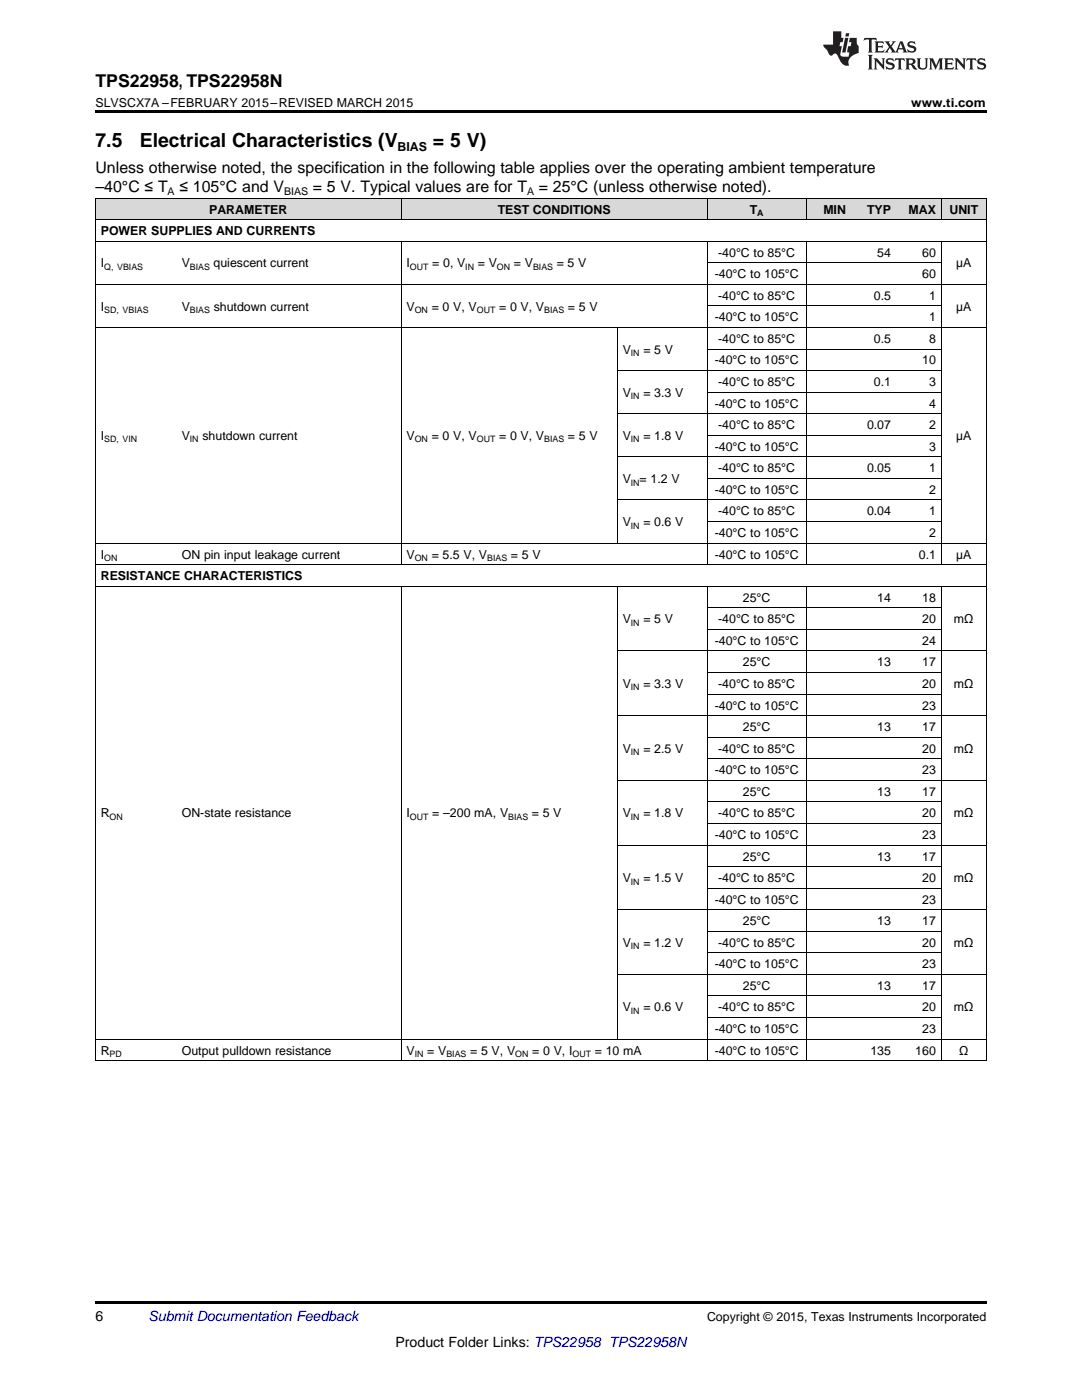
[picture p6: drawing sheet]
<svg xmlns="http://www.w3.org/2000/svg" width="216mm" height="279mm" viewBox="0 0 216 279" stroke-linecap="round" stroke-linejoin="round" font-family="sans-serif">
<defs><g id="words">
<g font-size="3.9">
<text x="19" y="29.3">7.5</text>
<text x="27.9" y="29.3">Electrical Characteristics (V</text>
<text x="86.4" y="29.3">= 5 V)</text>
</g>
<text font-size="3.5" x="19" y="17.3">TPS22958, TPS22958N</text>
<g font-size="3.2">
<text x="19" y="34.4">Unless otherwise noted, the specification in the following table applies over the operating ambient temperature</text>
<text x="19" y="38.3">–40°C ≤ T</text>
<text x="35.8" y="38.3">≤ 105°C and V</text>
<text x="62.4" y="38.3">= 5 V. Typical values are for T</text>
<text x="107.5" y="38.3">= 25°C (unless otherwise noted).</text>
</g>
<g font-size="2.8">
<text x="19" y="263.6">6</text>
<text x="78.9" y="268.9">Product Folder Links: TPS22958 TPS22958N</text>
</g>
<text font-size="2.8" fill="#0000c8" x="29.6" y="263.6">Submit Documentation Feedback</text>
<g font-size="2.5">
<text x="19" y="21.4">SLVSCX7A –FEBRUARY 2015–REVISED MARCH 2015</text>
<text x="181.8" y="21.4">www.ti.com</text>
<text x="79.3" y="30.1">BIAS</text>
<text x="20.1" y="46.9">POWER SUPPLIES AND CURRENTS</text>
<text x="41.7" y="42.6">PARAMETER</text>
<text x="99.3" y="42.6">TEST CONDITIONS</text>
<text x="149.6" y="42.6">T</text>
<text x="164.3" y="42.6">MIN</text>
<text x="173" y="42.6">TYP</text>
<text x="181.3" y="42.6">MAX</text>
<text x="189.4" y="42.6">UNIT</text>
<text x="20.1" y="53.4">I</text>
<text x="36.3" y="53.4">V</text>
<text x="42.6" y="53.4">quiescent current</text>
<text x="81.1" y="53.4">I</text>
<text x="86.3" y="53.4">= 0, V</text>
<text x="95.4" y="53.4">= V</text>
<text x="102.6" y="53.4">= V</text>
<text x="111.1" y="53.4">= 5 V</text>
<text x="143.3" y="51.2">-40°C to 85°C</text>
<text x="175" y="51.2">54</text>
<text x="184" y="51.2">60</text>
<text x="190.8" y="53.4">µA</text>
<text x="142.6" y="55.5">-40°C to 105°C</text>
<text x="143.3" y="59.8">-40°C to 85°C</text>
<text x="174.4" y="59.8">0.5</text>
<text x="184" y="55.5">60</text>
<text x="185.4" y="59.8">1</text>
<text x="20.1" y="62">I</text>
<text x="36.3" y="62">V</text>
<text x="42.6" y="62">shutdown current</text>
<text x="81.1" y="62">V</text>
<text x="86.1" y="62">= 0 V, V</text>
<text x="99.6" y="62">= 0 V, V</text>
<text x="113.3" y="62">= 5 V</text>
<text x="142.6" y="64.1">-40°C to 105°C</text>
<text x="185.4" y="64.1">1</text>
<text x="190.8" y="62">µA</text>
<text x="124.2" y="70.6">V</text>
<text x="128.4" y="70.6">= 5 V</text>
<text x="143.3" y="68.4">-40°C to 85°C</text>
<text x="174.4" y="68.4">0.5</text>
<text x="185.4" y="68.4">8</text>
<text x="142.6" y="72.7">-40°C to 105°C</text>
<text x="143.3" y="77">-40°C to 85°C</text>
<text x="174.4" y="77">0.1</text>
<text x="184" y="72.7">10</text>
<text x="185.4" y="77">3</text>
<text x="124.2" y="79.2">V</text>
<text x="128.4" y="79.2">= 3.3 V</text>
<text x="142.6" y="81.4">-40°C to 105°C</text>
<text x="185.4" y="81.4">4</text>
<text x="20.1" y="87.8">I</text>
<text x="36.3" y="87.8">V</text>
<text x="40.4" y="87.8">shutdown current</text>
<text x="81.1" y="87.8">V</text>
<text x="86.1" y="87.8">= 0 V, V</text>
<text x="99.6" y="87.8">= 0 V, V</text>
<text x="113.3" y="87.8">= 5 V</text>
<text x="124.2" y="87.8">V</text>
<text x="128.4" y="87.8">= 1.8 V</text>
<text x="142.6" y="90">-40°C to 105°C</text>
<text x="143.3" y="85.7">-40°C to 85°C</text>
<text x="173" y="85.7">0.07</text>
<text x="185.4" y="85.7">2</text>
<text x="185.4" y="90">3</text>
<text x="190.8" y="87.8">µA</text>
<text x="143.3" y="94.3">-40°C to 85°C</text>
<text x="173" y="94.3">0.05</text>
<text x="185.4" y="94.3">1</text>
<text x="124.2" y="96.4">V</text>
<text x="127.6" y="96.4">= 1.2 V</text>
<text x="142.6" y="98.6">-40°C to 105°C</text>
<text x="185.4" y="98.6">2</text>
<text x="124.2" y="105">V</text>
<text x="128.4" y="105">= 0.6 V</text>
<text x="142.6" y="107.2">-40°C to 105°C</text>
<text x="143.3" y="102.9">-40°C to 85°C</text>
<text x="173" y="102.9">0.04</text>
<text x="185.4" y="102.9">1</text>
<text x="185.4" y="107.2">2</text>
<text x="20.1" y="111.5">I</text>
<text x="36.3" y="111.5">ON pin input leakage current</text>
<text x="81.1" y="111.5">V</text>
<text x="86.1" y="111.5">= 5.5 V, V</text>
<text x="101.9" y="111.5">= 5 V</text>
<text x="142.6" y="111.5">-40°C to 105°C</text>
<text x="183.3" y="111.5">0.1</text>
<text x="190.8" y="111.5">µA</text>
<text x="20.1" y="115.8">RESISTANCE CHARACTERISTICS</text>
<text x="124.2" y="124.4">V</text>
<text x="128.4" y="124.4">= 5 V</text>
<text x="143.3" y="124.4">-40°C to 85°C</text>
<text x="148.2" y="120.1">25°C</text>
<text x="175" y="120.1">14</text>
<text x="184" y="120.1">18</text>
<text x="184" y="124.4">20</text>
<text x="190.4" y="124.4">mΩ</text>
<text x="142.6" y="128.7">-40°C to 105°C</text>
<text x="184" y="128.7">24</text>
<text x="124.2" y="137.3">V</text>
<text x="128.4" y="137.3">= 3.3 V</text>
<text x="143.3" y="137.3">-40°C to 85°C</text>
<text x="148.2" y="133">25°C</text>
<text x="175" y="133">13</text>
<text x="184" y="133">17</text>
<text x="184" y="137.3">20</text>
<text x="190.4" y="137.3">mΩ</text>
<text x="142.6" y="141.6">-40°C to 105°C</text>
<text x="184" y="141.6">23</text>
<text x="148.2" y="145.9">25°C</text>
<text x="175" y="145.9">13</text>
<text x="184" y="145.9">17</text>
<text x="124.2" y="150.2">V</text>
<text x="128.4" y="150.2">= 2.5 V</text>
<text x="142.6" y="154.5">-40°C to 105°C</text>
<text x="143.3" y="150.2">-40°C to 85°C</text>
<text x="184" y="150.2">20</text>
<text x="184" y="154.5">23</text>
<text x="190.4" y="150.2">mΩ</text>
<text x="148.2" y="158.8">25°C</text>
<text x="175" y="158.8">13</text>
<text x="184" y="158.8">17</text>
<text x="20.1" y="163.1">R</text>
<text x="36.3" y="163.1">ON-state resistance</text>
<text x="81.1" y="163.1">I</text>
<text x="86.3" y="163.1">= –200 mA, V</text>
<text x="106.1" y="163.1">= 5 V</text>
<text x="124.2" y="163.1">V</text>
<text x="128.4" y="163.1">= 1.8 V</text>
<text x="142.6" y="167.4">-40°C to 105°C</text>
<text x="143.3" y="163.1">-40°C to 85°C</text>
<text x="184" y="163.1">20</text>
<text x="184" y="167.4">23</text>
<text x="190.4" y="163.1">mΩ</text>
<text x="148.2" y="171.7">25°C</text>
<text x="175" y="171.7">13</text>
<text x="184" y="171.7">17</text>
<text x="124.2" y="176">V</text>
<text x="128.4" y="176">= 1.5 V</text>
<text x="143.3" y="176">-40°C to 85°C</text>
<text x="184" y="176">20</text>
<text x="190.4" y="176">mΩ</text>
<text x="142.6" y="180.3">-40°C to 105°C</text>
<text x="148.2" y="184.6">25°C</text>
<text x="175" y="184.6">13</text>
<text x="184" y="180.3">23</text>
<text x="184" y="184.6">17</text>
<text x="124.2" y="188.9">V</text>
<text x="128.4" y="188.9">= 1.2 V</text>
<text x="143.3" y="188.9">-40°C to 85°C</text>
<text x="184" y="188.9">20</text>
<text x="190.4" y="188.9">mΩ</text>
<text x="142.6" y="193.3">-40°C to 105°C</text>
<text x="148.2" y="197.6">25°C</text>
<text x="175" y="197.6">13</text>
<text x="184" y="193.3">23</text>
<text x="184" y="197.6">17</text>
<text x="124.2" y="201.9">V</text>
<text x="128.4" y="201.9">= 0.6 V</text>
<text x="143.3" y="201.9">-40°C to 85°C</text>
<text x="184" y="201.9">20</text>
<text x="190.4" y="201.9">mΩ</text>
<text x="142.6" y="206.2">-40°C to 105°C</text>
<text x="184" y="206.2">23</text>
<text x="20.1" y="210.5">R</text>
<text x="36.3" y="210.5">Output pulldown resistance</text>
<text x="81.1" y="210.5">V</text>
<text x="85.3" y="210.5">= V</text>
<text x="93.8" y="210.5">= 5 V, V</text>
<text x="106.2" y="210.5">= 0 V, I</text>
<text x="118.7" y="210.5">= 10 mA</text>
<text x="142.6" y="210.5">-40°C to 105°C</text>
<text x="173.7" y="210.5">135</text>
<text x="182.6" y="210.5">160</text>
<text x="191.4" y="210.5">Ω</text>
<text x="141.1" y="263.6">Copyright © 2015, Texas Instruments Incorporated</text>
</g>
<g font-size="2.1">
<text x="33.4" y="38.9">A</text>
<text x="56.7" y="38.9">BIAS</text>
<text x="105.2" y="38.9">A</text>
</g>
<g font-size="1.8">
<text x="151.1" y="43.1">A</text>
<text x="20.8" y="53.9">Q, VBIAS</text>
<text x="37.9" y="53.9">BIAS</text>
<text x="81.8" y="53.9">OUT</text>
<text x="92.9" y="53.9">IN</text>
<text x="99.2" y="53.9">ON</text>
<text x="106.4" y="53.9">BIAS</text>
<text x="20.8" y="62.5">SD, VBIAS</text>
<text x="37.9" y="62.5">BIAS</text>
<text x="82.8" y="62.5">ON</text>
<text x="95.1" y="62.5">OUT</text>
<text x="108.6" y="62.5">BIAS</text>
<text x="125.9" y="71.1">IN</text>
<text x="125.9" y="79.7">IN</text>
<text x="20.8" y="88.3">SD, VIN</text>
<text x="37.9" y="88.3">IN</text>
<text x="82.8" y="88.3">ON</text>
<text x="95.1" y="88.3">OUT</text>
<text x="108.6" y="88.3">BIAS</text>
<text x="125.9" y="88.3">IN</text>
<text x="125.9" y="96.9">IN</text>
<text x="125.9" y="105.5">IN</text>
<text x="20.8" y="112">ON</text>
<text x="82.8" y="112">ON</text>
<text x="97.2" y="112">BIAS</text>
<text x="125.9" y="124.9">IN</text>
<text x="125.9" y="137.8">IN</text>
<text x="125.9" y="150.7">IN</text>
<text x="21.9" y="163.6">ON</text>
<text x="81.8" y="163.6">OUT</text>
<text x="101.4" y="163.6">BIAS</text>
<text x="125.9" y="163.6">IN</text>
<text x="125.9" y="176.5">IN</text>
<text x="125.9" y="189.4">IN</text>
<text x="125.9" y="202.4">IN</text>
<text x="21.9" y="211">PD</text>
<text x="82.8" y="211">IN</text>
<text x="89.1" y="211">BIAS</text>
<text x="102.8" y="211">ON</text>
<text x="114.2" y="211">OUT</text>
</g>
</g></defs>
<g fill="#d8d8d8">
<path d="M19 39.6h16.2v4.3h-16.2z"/>
<path d="M35.2 39.6h44.9v4.3h-44.9z"/>
<path d="M80.1 39.6h43.1v4.3h-43.1z"/>
<path d="M123.2 39.6h17.9v4.3h-17.9z"/>
<path d="M141.1 39.6h19.8v4.3h-19.8z"/>
<path d="M160.9 39.6h9v4.3h-9z"/>
<path d="M169.9 39.6h9v4.3h-9z"/>
<path d="M178.9 39.6h9v4.3h-9z"/>
<path d="M187.9 39.6h8.9v4.3h-8.9z"/>
</g>
<path d="M19 22h177.8v.5h-177.8zM19 211.7h.2zM80 211.7h.1zM123.1 211.7h.1zM141 211.7h.1zM160.8 211.7h.1zM187.7 211.7h.2zM196.7 211.7h.1zM19 259.7h177.8v.5h-177.8z" fill="#000"/>
<g fill="none" stroke="#000" stroke-width=".2">
<path d="M19 39.5h177.8M19.1 39.5v172.2M80 39.5v4.4M141.1 39.5v4.4M160.8 39.5v4.4M187.8 39.5v4.4M196.8 39.5v172.2M19 56.7h177.8M19 48.1h177.8M19 43.8h177.8M80 48.2v64.5M141.1 48.2v64.5"/>
<path d="M141.1 52.4h46.7M160.8 48.2v64.5M187.8 48.2v64.5M19 65.4h177.8M123.1 65.4v43M123.2 74h64.6M141.1 78.3h46.7M141.1 69.7h46.7M141.1 61h46.7M123.2 99.8h64.6M123.2 91.2h64.6M123.2 82.6h64.6"/>
<path d="M141.1 95.5h46.7M141.1 86.9h46.7M19 117h177.8M19 112.7h177.8M19 108.4h177.8M80 117v94.7M123.1 117v90.4M141.1 117v94.7M141.1 104.1h46.7M160.8 117v94.7M187.8 117v94.7M123.2 129.9h73.6"/>
<path d="M141.1 138.5h46.7M141.1 134.2h46.7M141.1 125.6h46.7M141.1 121.3h46.7M123.2 155.7h73.6M123.2 142.8h73.6M141.1 151.4h46.7M141.1 147.1h46.7M123.2 168.6h73.6M141.1 177.3h46.7M141.1 172.9h46.7M141.1 164.3h46.7"/>
<path d="M141.1 160h46.7M123.2 194.5h73.6M123.2 181.6h73.6M141.1 198.8h46.7M141.1 190.2h46.7M141.1 185.9h46.7M19 211.7h177.8M19 207.4h177.8M141.1 203.1h46.7"/>
</g>
<g fill="#231f20">
<path d="M172.5 7.6l-.1 .5 .4-.2h.6v.1v2.1l-.2 .4h.9l-.2-.4v-2.1l.1-.1h.5l.5 .2-.2-.5zM174.5 8.3l.2 .3v1.5l-.2 .4h1.8l.2-.6a1.04 1.04 0 0 1-1.3 .2v-.7h.6l.3 .2v-.6l-.3 .2h-.6v-.6l.8-.1 .4 .3-.2-.5zM176.5 8.3l.9 1.1-.9 1.1h.8l-.2-.2 .4-.7 .5 .7-.2 .2h1.5l-.2-.2 .2-.4h.9l.1 .4-.2 .2h1l-.3-.3-.7-1.9h-.5l-.9 2-.8-1 .9-1h-.8l.1 .3-.4 .5-.3-.6 .1-.2zM179.7 8.6l.4 1h-.7zM181.3 8.4a.63 .63 0 0 0-.2 .7 .63 .63 0 0 0 .6 .4l.6 .2 .1 .2a.75 .75 0 0 1-.7 .4 .75 .75 0 0 1-.6-.5l.1 .7 .1-.1a1.11 1.11 0 0 0 1.5-.6 1.13 1.13 0 0 0-1.2-.8l-.1-.4a1.04 1.04 0 0 1 1.2 .2l-.2-.5-.2 .1-.4-.2zM173.2 10.9l.2 .4v2.2l-.2 .4h1l-.3-.4v-2.2l.3-.4zM174.3 11.6l.3 .4v1.5l-.3 .4h.8l-.2-.4v-1.3l1.5 1.7v-1.9l.2-.4h-.7l.2 .4v.9l-1.1-1.3zM177 11.8a.62 .62 0 0 0-.2 .7 .62 .62 0 0 0 .6 .4l.6 .1 .1 .3a.76 .76 0 0 1-.7 .3 .76 .76 0 0 1-.7-.4l.2 .7 .1-.1a1.11 1.11 0 0 0 1.5-.6 1.13 1.13 0 0 0-1.2-.8l-.1-.4a1.04 1.04 0 0 1 1.2 .2l-.2-.6-.2 .1-.5-.1zM178.7 11.6l-.2 .6a.61 .61 0 0 1 .8-.3v1.6l-.2 .4h.9l-.2-.4v-1.6a.63 .63 0 0 1 .7 .3l-.1-.6zM180.6 11.6l.3 .4v1.5l-.3 .4h1l-.2-.2-.1-.8 .6 .2a.76 .76 0 0 0 1.2 .7l-1-1a.58 .58 0 0 0 .6-.5 .58 .58 0 0 0-.5-.6zM181.4 11.9h.1a.45 .45 0 0 1 .5 .1 .45 .45 0 0 1 .1 .5l-.8 .2zM182.9 11.6l.2 .2a2.17 2.17 0 0 0 .3 1.9 .99 .99 0 0 0 1.6-.6v-1.1l.2-.4h-.7l.2 .2a1.92 1.92 0 0 1-.2 1.8 .6 .6 0 0 1-.9-.5v-1.1l.2-.4zM185.4 11.6l.2 .4v1.5l-.2 .4h.7l-.2-.4v-1.4l.8 1.8 .8-1.8v1.4l-.2 .4h.9l-.2-.4v-1.5l.2-.4h-.8l-.6 1.5-.6-1.5zM188.4 11.6l.2 .4v1.5l-.2 .4h1.8l.1-.6a1.04 1.04 0 0 1-1.2 .1v-.6h.5l.4 .2v-.6l-.4 .2h-.5v-.7h.8l.3 .3-.1-.6zM190.5 11.6l.2 .4v1.5l-.2 .4h.7l-.2-.4v-1.3l1.5 1.7v-1.9l.2-.4h-.7l.2 .4v.9l-1.1-1.3zM192.9 11.6l-.1 .6a.61 .61 0 0 1 .7-.3l.1 1.6-.3 .4h1l-.3-.4 .1-1.6a.63 .63 0 0 1 .7 .3l-.1-.6zM195.2 11.8a.62 .62 0 0 0-.2 .7 .62 .62 0 0 0 .6 .4l.6 .1 .1 .3a.76 .76 0 0 1-.7 .3 .76 .76 0 0 1-.6-.4l.1 .7 .1-.1a1.11 1.11 0 0 0 1.6-.6 1.13 1.13 0 0 0-1.3-.8l-.1-.4a1.04 1.04 0 0 1 1.2 .2l-.1-.6-.2 .1-.5-.1z"/>
<path d="M166.2 6.3v2.6h-1.9v.4l.8 .9a.91 .91 0 0 0 1 .8 .56 .56 0 0 1 .5-.3 .56 .56 0 0 1 .5 .3l.4 .8a1.53 1.53 0 0 0 1.9 1.2 1.54 1.54 0 0 1 1-2.1l.9-.3v-1.4a1.52 1.52 0 0 1-.4-1.6h-1.3l-.2 .8h.5l-.2 .8h-.5l-.1 1v.2l.4 .1-.2 .8a1.93 1.93 0 0 1-1.6-.3l.3-1.8h-.5l.2-.8h.4l.2-.8h-.4v-1.3zM168.6 7.6l-.6 2.9h.7l.6-2.9zM168.8 6.6l-.1 .7h.6l.2-.7z"/>
</g>
<use href="#words"/>
</svg>
